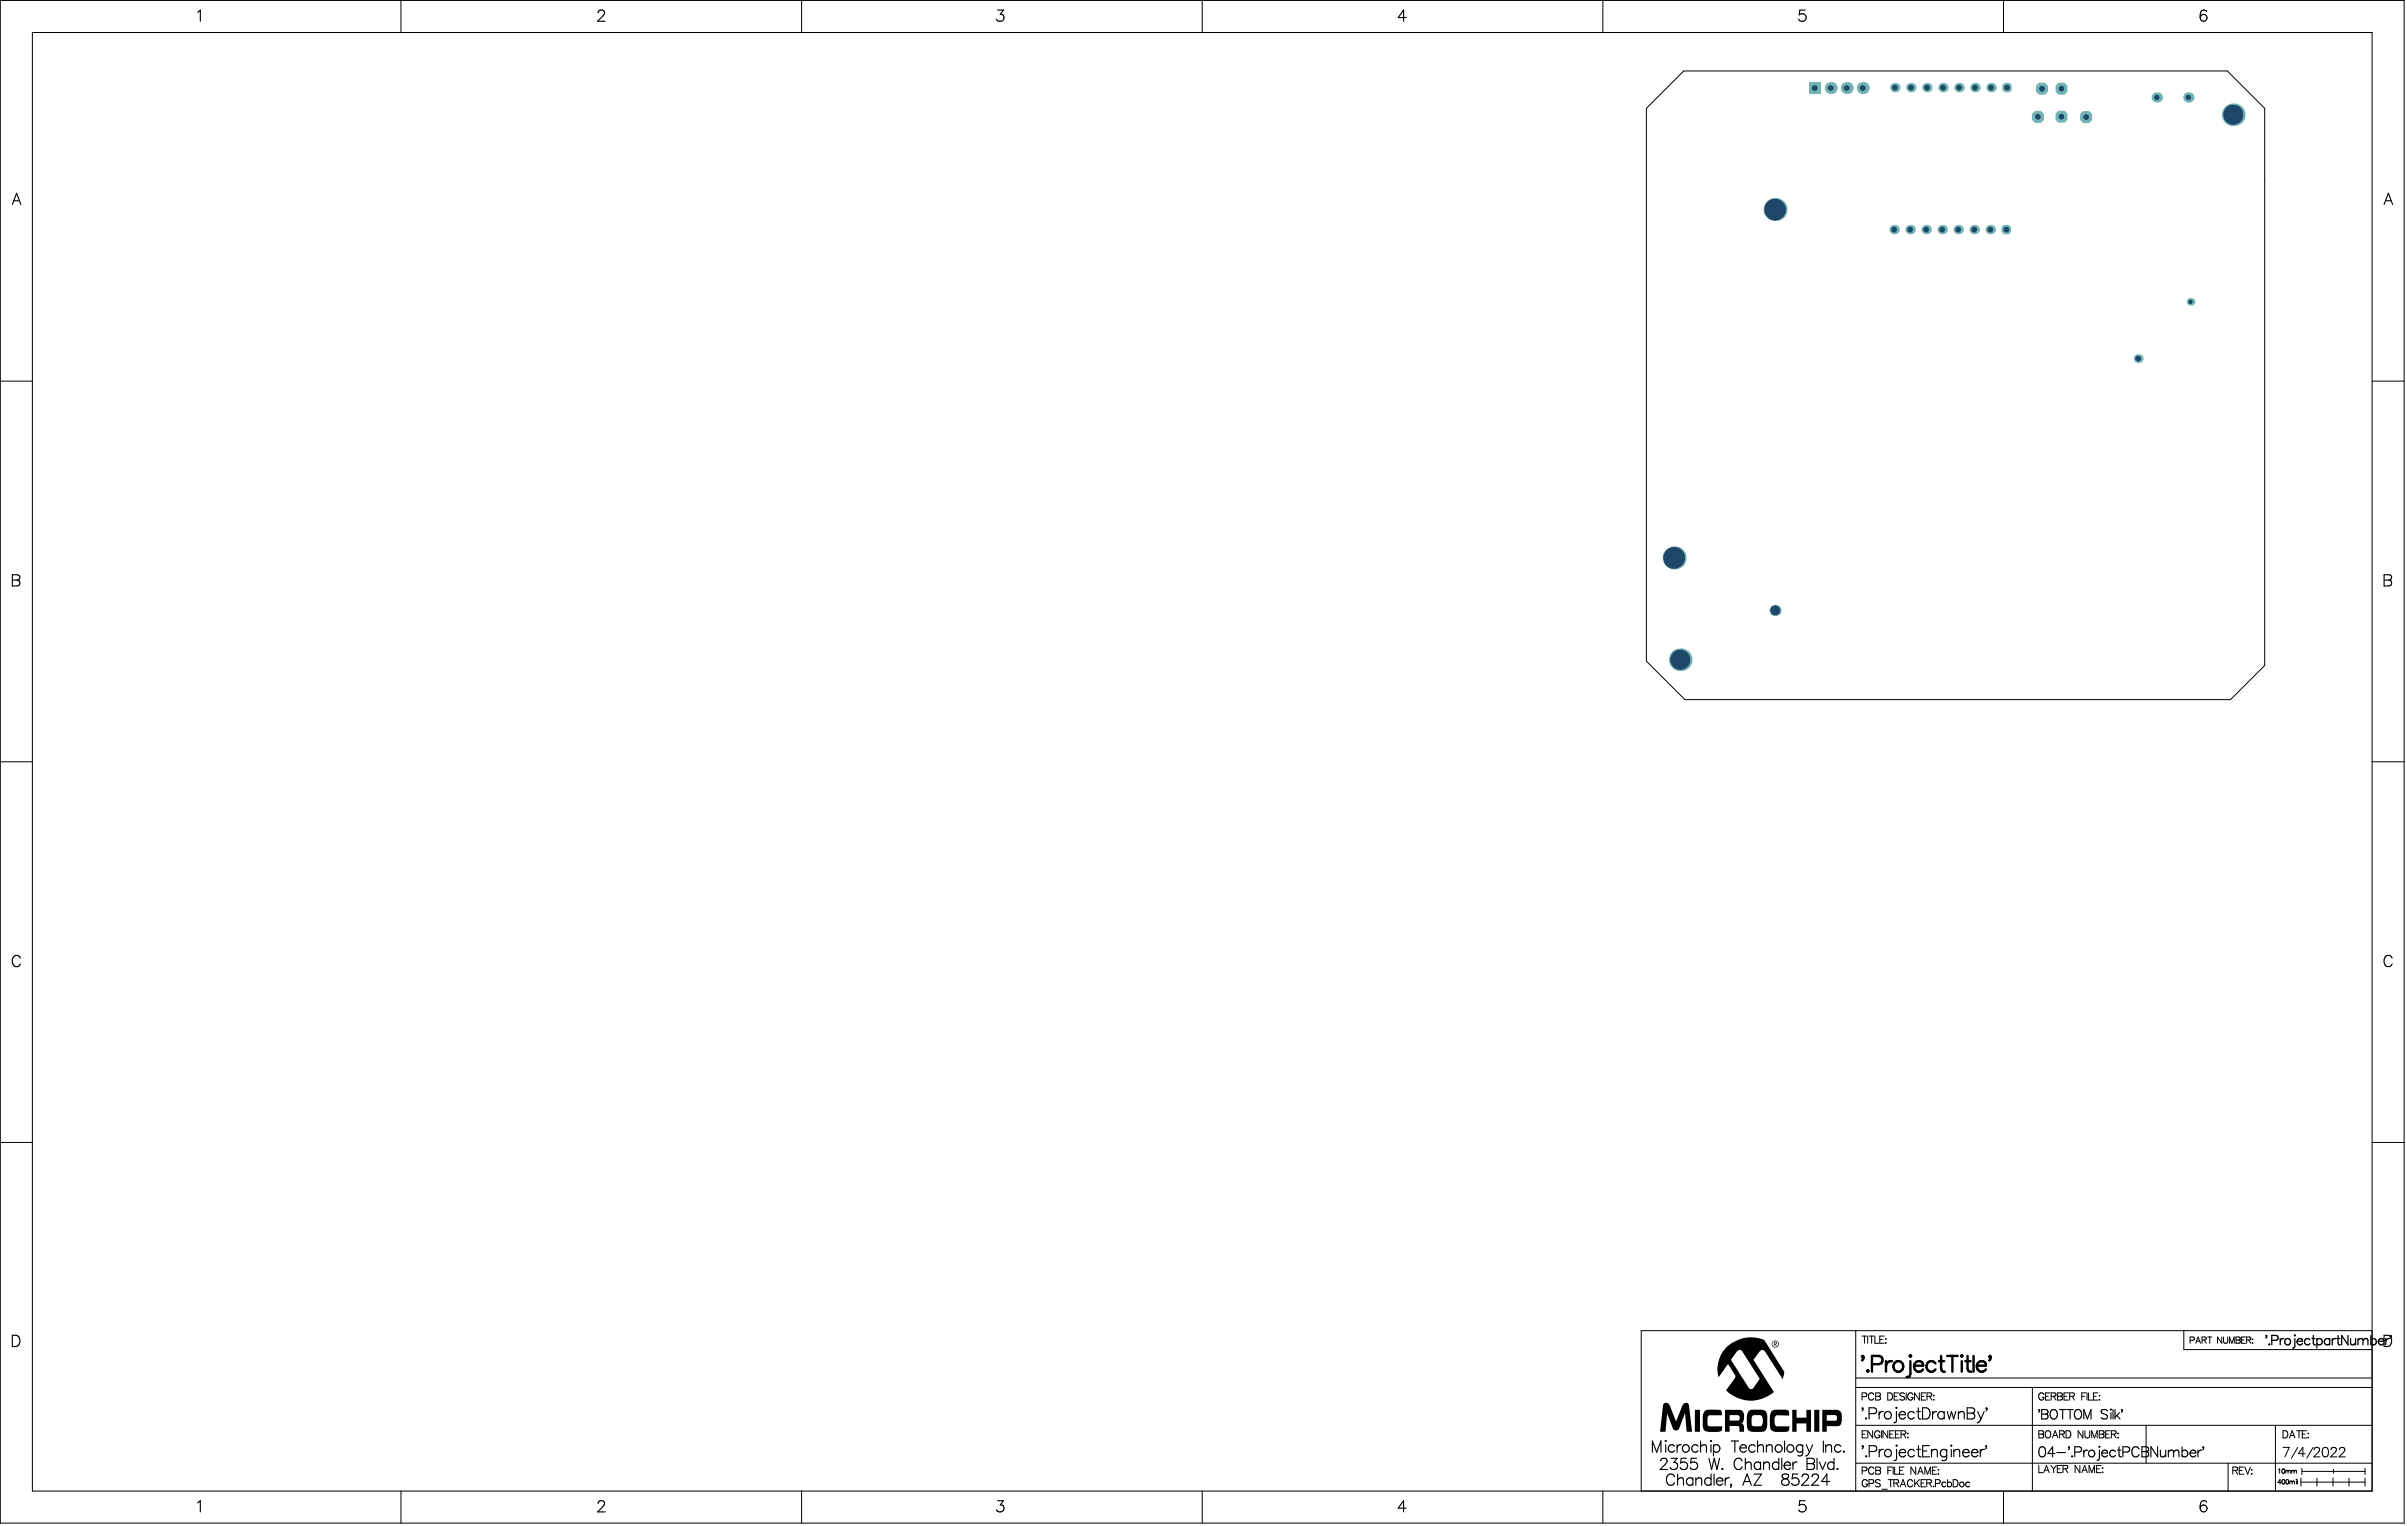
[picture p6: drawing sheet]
<svg xmlns="http://www.w3.org/2000/svg" width="635mm" height="403mm" viewBox="0 0 635 403" stroke-linecap="round" stroke-linejoin="round" font-family="sans-serif">
<circle cx="443.3" cy="174" r="3" fill="#72b4b6"/>
<circle cx="443.3" cy="174" r="2.66" fill="#1f4769"/>
<circle cx="468.3" cy="161" r="1.47" fill="#72b4b6"/>
<circle cx="468.3" cy="161" r="1.31" fill="#1f4769"/>
<circle cx="564.1" cy="94.6" r="1.17" fill="#72b4b6"/>
<circle cx="564.1" cy="94.6" r=".76" fill="#1f4769"/>
<circle cx="577.9" cy="79.6" r="1" fill="#72b4b6"/>
<circle cx="577.9" cy="79.6" r=".58" fill="#1f4769"/>
<circle cx="589.2" cy="30.3" r="3" fill="#72b4b6"/>
<circle cx="589.2" cy="30.3" r="2.66" fill="#1f4769"/>
<circle cx="577.3" cy="25.7" r="1.37" fill="#72b4b6"/>
<circle cx="577.3" cy="25.7" r=".71" fill="#1f4769"/>
<circle cx="569" cy="25.7" r="1.37" fill="#72b4b6"/>
<circle cx="569" cy="25.7" r=".71" fill="#1f4769"/>
<circle cx="525.1" cy="60.6" r="1.25" fill="#72b4b6"/>
<circle cx="525.1" cy="60.6" r=".76" fill="#1f4769"/>
<circle cx="520.8" cy="60.6" r="1.25" fill="#72b4b6"/>
<circle cx="520.8" cy="60.6" r=".76" fill="#1f4769"/>
<path d="M528 59.9l.7-.6h1.2l.6 .6v1.3l-.6 .6h-1.2l-.7-.6z" fill-rule="evenodd" fill="#72b4b6"/>
<circle cx="529.3" cy="60.6" r=".76" fill="#1f4769"/>
<path d="M543.1 29.2h1.6l.7 .8v1.6l-.7 .8h-1.6l-.8-.8v-1.6z" fill-rule="evenodd" fill="#72b4b6"/>
<circle cx="543.9" cy="30.8" r=".75" fill="#1f4769"/>
<path d="M543.1 21.8h1.6l.7 .8v1.6l-.7 .8h-1.6l-.8-.8v-1.6z" fill-rule="evenodd" fill="#72b4b6"/>
<circle cx="543.9" cy="23.4" r=".75" fill="#1f4769"/>
<path d="M549.6 29.3h1.5l.8 .8v1.6l-.8 .8h-1.5l-.8-.8v-1.6z" fill-rule="evenodd" fill="#72b4b6"/>
<circle cx="550.4" cy="30.9" r=".75" fill="#1f4769"/>
<path d="M536.1 30l.7-.7h1.6l.8 .7v1.6l-.8 .8h-1.6l-.7-.8z" fill-rule="evenodd" fill="#72b4b6"/>
<circle cx="537.6" cy="30.8" r=".75" fill="#1f4769"/>
<path d="M528.9 21.9h1.2l.6 .6v1.2l-.6 .7h-1.2l-.6-.7v-1.2z" fill-rule="evenodd" fill="#72b4b6"/>
<circle cx="529.5" cy="23.1" r=".76" fill="#1f4769"/>
<circle cx="525.3" cy="23.1" r="1.25" fill="#72b4b6"/>
<circle cx="525.3" cy="23.1" r=".76" fill="#1f4769"/>
<circle cx="521" cy="23.1" r="1.25" fill="#72b4b6"/>
<circle cx="521" cy="23.1" r=".76" fill="#1f4769"/>
<path d="M537.1 22.6l.8-.8h1.6l.8 .8v1.6l-.8 .8h-1.6l-.8-.8z" fill-rule="evenodd" fill="#72b4b6"/>
<circle cx="538.7" cy="23.4" r=".75" fill="#1f4769"/>
<circle cx="441.7" cy="147.2" r="3" fill="#72b4b6"/>
<circle cx="441.7" cy="147.2" r="2.87" fill="#1f4769"/>
<circle cx="499.9" cy="23.1" r="1.25" fill="#72b4b6"/>
<circle cx="499.9" cy="23.1" r=".76" fill="#1f4769"/>
<path d="M477.2 21.6h3.1v3.2h-3.1z" fill-rule="evenodd" fill="#72b4b6"/>
<circle cx="478.7" cy="23.2" r=".76" fill="#1f4769"/>
<circle cx="504.1" cy="23.1" r="1.25" fill="#72b4b6"/>
<circle cx="504.1" cy="23.1" r=".76" fill="#1f4769"/>
<circle cx="468.3" cy="55.3" r="3" fill="#72b4b6"/>
<circle cx="468.3" cy="55.3" r="2.87" fill="#1f4769"/>
<circle cx="516.8" cy="23.1" r="1.25" fill="#72b4b6"/>
<circle cx="516.8" cy="23.1" r=".76" fill="#1f4769"/>
<circle cx="512.6" cy="23.1" r="1.25" fill="#72b4b6"/>
<circle cx="512.6" cy="23.1" r=".76" fill="#1f4769"/>
<circle cx="508.4" cy="23.1" r="1.25" fill="#72b4b6"/>
<circle cx="508.4" cy="23.1" r=".76" fill="#1f4769"/>
<circle cx="499.7" cy="60.6" r="1.25" fill="#72b4b6"/>
<circle cx="499.7" cy="60.6" r=".76" fill="#1f4769"/>
<circle cx="503.9" cy="60.6" r="1.25" fill="#72b4b6"/>
<circle cx="503.9" cy="60.6" r=".76" fill="#1f4769"/>
<circle cx="516.6" cy="60.6" r="1.25" fill="#72b4b6"/>
<circle cx="516.6" cy="60.6" r=".76" fill="#1f4769"/>
<circle cx="512.4" cy="60.6" r="1.25" fill="#72b4b6"/>
<circle cx="512.4" cy="60.6" r=".76" fill="#1f4769"/>
<circle cx="508.2" cy="60.6" r="1.25" fill="#72b4b6"/>
<circle cx="508.2" cy="60.6" r=".76" fill="#1f4769"/>
<circle cx="487.2" cy="23.2" r="1.58" fill="#72b4b6"/>
<circle cx="487.2" cy="23.2" r=".76" fill="#1f4769"/>
<circle cx="491.4" cy="23.2" r="1.58" fill="#72b4b6"/>
<circle cx="491.4" cy="23.2" r=".76" fill="#1f4769"/>
<circle cx="483" cy="23.2" r="1.58" fill="#72b4b6"/>
<circle cx="483" cy="23.2" r=".76" fill="#1f4769"/>
<g fill="none" stroke="#000" stroke-width=".26">
<path d="M.1 .1h634.1v401.7h-634.1zM8.5 8.6h617.3v384.7h-617.3zM105.8 .1v8.5M211.5 .1v8.5M317.2 .1v8.5M422.9 .1v8.5M444.2 18.7h143.4l9.9 9.9v146.9l-9.1 9h-143.9l-10.2-10.1v-145.8zM528.6 .1v8.5M597.5 28.6h.1M.1 100.5h8.4M625.8 100.5h8.4M.1 200.9h8.4"/>
<path d="M625.8 200.9h8.4M.1 301.4h8.4M625.8 301.4h8.4M489.6 351v42.3M491.2 352.4h1.3M491.9 352.4v1.9M492.7 352.4v1.9M493.1 352.4h1.3M493.8 352.4v1.9M494.6 352.4v1.9h1.1M495.9 353.3h.7M497.1 352.4h-1.2v1.9h1.2"/>
<path d="M497.5 353.1v.1zM497.5 354.1v.2zM576.1 351v5h49.7M577.8 353.5h.9l.1-.7-1-.1v1.6M579.3 354.3l.6-1.6 .6 1.6M579.5 353.8h.8M580.9 353.5l1-.1 .1-.6-1.1-.1v1.6M581.5 353.5l.5 .8M582.4 352.7h1.1M583 352.7v1.6M586.1 352.7v1.6l-1.1-1.6v1.6M586.6 352.7v1.1l.5 .5 .5-.2 .1-1.4"/>
<path d="M588.2 354.3v-1.6l.6 1.6 .6-1.6v1.6M589.9 352.7l1 .1v.5l-.3 .2 .4 .3-.1 .4-1 .1zM589.9 353.5h.7M591.4 353.5h.6M592.4 352.7h-1v1.6h1M592.7 353.5l.9-.1 .1-.6-1-.1v1.6M593.2 353.5l.6 .8M594.3 353.2v.2zM594.3 354.2v.1zM624.7 356h.1M625.8 351h-192.8v42.3M489.6 366h136.2"/>
<path d="M489.6 363.5h136.2M489.6 376h136.2M491.2 368.4l1.1-.1 .2-.3-.1-.4-1.2-.2v1.9M491.3 378.3h.7M492.4 377.4h-1.1v1.9h1.1M494 377.4v1.9l-1.2-1.9v1.9M494.3 367.9a.7 .7 0 0 0-.8-.5 .7 .7 0 0 0-.6 .7v.5a.7 .7 0 0 0 .6 .7 .7 .7 0 0 0 .8-.4M494.8 367.4l1.2 .2v.5l-.4 .2 .5 .4-.2 .5-1.1 .1zM494.8 368.3h.8M495.9 377.8a.7 .7 0 0 0-.8-.4 .7 .7 0 0 0-.5 .7v.5a.68 .68 0 0 0 .6 .7 .68 .68 0 0 0 .7-.7h-.4M496.3 377.4v1.9M498 367.4h.6a1.02 1.02 0 0 1 .7 1 1.02 1.02 0 0 1-.7 .9h-.6z"/>
<path d="M498 377.4v1.9l-1.3-1.9v1.9M498.5 378.3h.8M499.7 368.3h.7M499.7 377.4h-1.2v1.9h1.2M500 378.3h.8M500.9 367.4h-1.2v1.9h1.2M501.2 377.4h-1.2v1.9h1.2M501.5 378.3l1.1-.1 .2-.3-.1-.3-1.2-.2v1.9M502.2 378.3l.6 1M502.5 367.7l-.5-.3-.8 .3 .2 .4 .9 .4 .2 .3v.2l-.5 .3-.8-.3M502.9 367.4v1.9M503.2 378.1h.2z"/>
<path d="M503.2 379.2h.2zM504.6 367.9a.7 .7 0 0 0-.8-.5 .7 .7 0 0 0-.5 .7v.5a.68 .68 0 0 0 .7 .7 .68 .68 0 0 0 .6-.7h-.4M506.4 367.4v1.9l-1.3-1.9v1.9M506.9 368.3h.7M508.1 367.4h-1.2v1.9h1.2M508.4 368.3l1.1-.1 .1-.3-.1-.3-1.1-.2v1.9M509 368.3l.6 1M510.1 368.1h.1zM510.1 369.2h.1zM536.2 366v27.3M537.9 377.4l1.1 .2v.5l-.3 .2 .4 .4-.1 .5-1.1 .1zM537.9 378.3h.8"/>
<path d="M539.2 367.9a.7 .7 0 0 0-.8-.5 .7 .7 0 0 0-.6 .7v.5a.68 .68 0 0 0 .7 .7 .68 .68 0 0 0 .7-.7h-.5M539.6 368.3h.8M539.9 377.5a.89 .89 0 0 1 1.1 .8 .89 .89 0 0 1-1.1 .9l-.3-.6 .1-.8zM540.8 367.4h-1.2v1.9h1.2M541.1 368.3l1.1-.1 .2-.3-.1-.3-1.2-.2v1.9M541.5 379.3l.7-1.9 .7 1.9M541.7 378.7h.9M541.8 368.3l.6 1M542.8 367.4l1.2 .2v.5l-.4 .2 .5 .4-.2 .5-1.1 .1zM542.8 368.3h.8M543.4 378.3l1-.1 .2-.3-.1-.3-1.1-.2v1.9M544 378.3l.6 1"/>
<path d="M544.5 368.3h.7M545 377.4h.7a1.02 1.02 0 0 1 .6 .9 1.02 1.02 0 0 1-.6 1h-.7zM545.7 367.4h-1.2v1.9h1.2M546 368.3l1.1-.1 .2-.3-.1-.3-1.2-.2v1.9M546.6 368.3l.7 1M549.2 368.3h.7M549.5 377.4v1.9l-1.3-1.9v1.9M550 377.4v1.3a.64 .64 0 0 0 .7 .6 .64 .64 0 0 0 .6-.6v-1.3M550.4 367.4h-1.2v1.9M550.6 367.4v1.9M551 367.4v1.9h1.1M551.8 379.3v-1.9l.7 1.9 .8-1.9v1.9"/>
<path d="M552.3 368.3h.7M553.5 367.4h-1.2v1.9h1.2M553.8 368.1h.2zM553.8 369.2h.2zM553.8 377.4l1.2 .2v.5l-.4 .2 .5 .4-.2 .5-1.1 .1zM553.8 378.3h.8M555.5 378.3h.7M556.7 377.4h-1.2v1.9h1.2M557 378.3l1.1-.1 .2-.3-.1-.3-1.2-.2v1.9M557.6 378.3l.7 1M558.7 378.1h.2zM558.7 379.2h.2z"/>
<path d="M566.2 376v10M600.3 376v17.3M602.3 377.4h.6a1.02 1.02 0 0 1 .7 .9 1.02 1.02 0 0 1-.7 1h-.6zM604 379.3l.7-1.9 .7 1.9M604.3 378.7h.9M605.9 377.4h1.2M606.5 377.4v1.9M607.4 378.3h.7M608.5 377.4h-1.1v1.9h1.1M608.9 378.1h.1zM609 379.1v.2zM105.8 393.3v8.5"/>
<path d="M211.5 393.3v8.5M317.2 393.3v8.5M422.9 393.3v8.5M489.6 386h136.2M491.3 388l1.1-.1 .1-.3-.1-.5-1.1-.1v1.9M492.6 390.7a.7 .7 0 0 0-.8-.4 .7 .7 0 0 0-.5 .7v.5a.68 .68 0 0 0 .6 .7 .68 .68 0 0 0 .7-.7h-.4M493.1 391.3l1-.1 .2-.3-.1-.4-1.1-.2v1.9M494.3 387.4a.7 .7 0 0 0-.8-.4 .7 .7 0 0 0-.5 .7v.4a.7 .7 0 0 0 .5 .8 .7 .7 0 0 0 .8-.5M494.9 387l1.1 .1 .1 .4-.4 .4 .4 .3-.2 .6-1 .1zM494.9 387.9h.8M496 390.6l-.4-.3-.8 .3 .1 .4 .9 .4 .2 .2v.3l-.4 .3-.8-.3M496.4 392.8h1.5"/>
<path d="M498 387.9h.8M498.1 390.3h1.3M498.8 390.3v1.9M499.2 387h-1.2v1.9M499.4 387v1.9M499.6 391.2l1.1-.1 .2-.3-.1-.3-1.2-.2v1.9M499.8 387v1.9h1.1M500.3 391.2l.6 1M501.1 387.9h.8M501.3 392.2l.8-1.9 .7 1.9M501.6 391.6h.9M502.3 387h-1.2v1.9h1.2"/>
<path d="M504.6 390.7a.7 .7 0 0 0-.8-.4 .7 .7 0 0 0-.6 .7v.5a.7 .7 0 0 0 .6 .7 .7 .7 0 0 0 .8-.5M505.1 390.3v1.9M505.4 387v1.9l-1.3-1.9v1.9M505.6 391.1l.8 1.1M505.9 388.9l.7-1.9 .8 1.9M506.2 388.2h.9M506.4 390.3l-1.3 1.3M506.8 391.2h.7M507.8 388.9v-1.9l.7 1.9 .8-1.9v1.9M508 390.3h-1.2v1.9h1.2M508.3 391.2l1.1-.1 .2-.3-.1-.3-1.2-.2v1.9M508.9 391.2l.7 1"/>
<path d="M509.8 387.9h.7M510.1 392v.2zM510.6 391.3l1.1-.1 .2-.3-.1-.4-1.2-.2v1.9M511 387h-1.2v1.9h1.2M511.4 387.6v.2zM511.4 388.7v.2zM513.4 391.2a.61 .61 0 0 0-.9-.1 .61 .61 0 0 0 0 .9 .61 .61 0 0 0 .9-.1M513.8 391.2a.61 .61 0 0 1 .9-.1 .61 .61 0 0 1 0 .9 .61 .61 0 0 1-.9-.1M513.8 390.3v1.9M515.3 390.3h.6a1.02 1.02 0 0 1 .7 .9 1.02 1.02 0 0 1-.7 1h-.6zM519.7 391.2a.61 .61 0 0 0-.9-.1 .61 .61 0 0 0 0 .9 .61 .61 0 0 0 .9-.1M528.6 393.3v8.5"/>
<path d="M537.9 386.5v1.9h1.1M539.2 388.4l.7-1.9 .7 1.9M539.4 387.8h.9M541.1 386.5l.7 1M541.8 387.5v.9M542.5 386.5l-.7 1M542.8 387.5h.7M543.9 386.5h-1.1v1.9h1.1M544.2 387.5l1.1-.1 .2-.3-.1-.4-1.2-.2v1.9M544.9 387.5l.6 .9M548.7 386.5v1.9l-1.3-1.9v1.9M549.2 388.4l.8-1.9 .7 1.9"/>
<path d="M549.5 387.8h.9M551.1 388.4v-1.9l.7 1.9 .8-1.9v1.9M553.1 387.5h.7M554.3 386.5h-1.2v1.9h1.2M554.7 387.2v.2zM554.7 388.3v.1zM587.8 386v7.3M589.1 387.9l1-.1 .2-.3-.1-.4-1.1-.1v1.9M589.7 387.9l.6 1M590.7 387.9h.8M591.9 387h-1.2v1.9h1.2M592.2 387l.8 1.9 .7-1.9"/>
<path d="M594 387.6v.2zM594 388.7v.2zM601.1 387.7l.3-.3v1.2M601.8 391.1h-.8l.5-.8v1.1M602.1 387.5a.53 .53 0 0 1 .7 .5 .53 .53 0 0 1-.7 .6l-.1-.5zM602.2 390.3a.53 .53 0 0 1 .6 .6 .53 .53 0 0 1-.6 .5l-.2-.5zM602.3 381.8h1.7l-1.2 2.5M603 388.1l.3-.3 .3 .3M603 387.8v.8M603.2 390.3a.53 .53 0 0 1 .6 .6 .53 .53 0 0 1-.6 .5l-.2-.5zM603.6 388.1l.3-.3 .3 .1v.7M603.6 388.1v.5"/>
<path d="M604.1 390.7v.7M604.1 390.9l.2-.2 .4 .2M604.6 388.1l.3-.3 .3 .3M604.6 387.8v.8M604.7 390.9l.3-.2h.2l.1 .7M604.7 390.9v.5M605.2 388.1l.3-.3 .3 .1v.7M605.2 388.1v.5M605.8 390.2h.1M605.8 390.2l.1 .1M605.8 390.7v.7M606.1 390.3v1.1"/>
<path d="M606.2 381.8l-1.7 2.8M607 389.9v2.1M607 390.9h16.9M607.3 387.3v1.6M607.3 388.1h16.6M608.1 383.5h-1.8l1.2-1.7v2.5M610.2 381.8l-1.6 2.8M610.5 382.4l.5-.6 .8 .2a.77 .77 0 0 1-.2 1.1l-1.2 1.2h1.7M611.2 389.9v2.1M613 381.9a.81 .81 0 0 1 1.2 .4 2.06 2.06 0 0 1-.3 1.9 .81 .81 0 0 1-1.2-.4 2.06 2.06 0 0 1 .3-1.9zM615 382.4l.4-.6 .9 .2a.78 .78 0 0 1-.3 1.1l-1.2 1.2h1.7M615.5 389.9v2.1"/>
<path d="M615.6 387.6v1M617.2 382.4l.5-.6 .8 .2a.78 .78 0 0 1-.3 1.1l-1.1 1.2h1.6M619.7 389.9v2.1M623.9 387.3v1.6M623.9 389.9v2.1"/>
<circle cx="517.5" cy="391.6" r=".63"/>
</g>
<g fill="none" stroke="#000" stroke-width=".3">
<path d="M52.1 3.2l.7-.5v2.9M157.8 3.4l.1-.5 .5-.2 .8 .1a.67 .67 0 0 1 .1 1l-1.6 1.8h1.9M263.2 2.7h1.5l-.8 1.1a.95 .95 0 0 1 1 1.1 .95 .95 0 0 1-1.3 .7l-.4-.1-.3-.4M371 4.6h-2.1l1.4-1.9v2.9M476.2 2.7h-1.4l-.1 1.2a1.05 1.05 0 0 1 1.5 0 1.05 1.05 0 0 1-.2 1.6 1.05 1.05 0 0 1-1.5-.4M582.1 3.1a.87 .87 0 0 0-1.3-.3l-.2 .4-.2 1.4M3.3 53.9l1.1-2.9 1.1 2.9M3.7 53h1.4M629 53.9l1.1-2.9 1.1 2.9M629.4 53h1.4M3.3 151.6l1.6 .1a.68 .68 0 0 1 0 1.2l-.4 .1a.78 .78 0 0 1 .8 .8 .78 .78 0 0 1-.8 .8h-1.2zM3.3 153h1.2"/>
<path d="M629 151.6l1.6 .1a.68 .68 0 0 1 0 1.2l-.4 .1a.78 .78 0 0 1 .8 .8 .78 .78 0 0 1-.8 .8h-1.2zM629 153h1.2M5.4 252.7a1.09 1.09 0 0 0-1.3-.7 1.09 1.09 0 0 0-.8 1.1 1.3 1.3 0 0 0 .2 1.4 1.3 1.3 0 0 0 1.4 .3l.5-.5M631.1 252.7a1.09 1.09 0 0 0-1.3-.7 1.09 1.09 0 0 0-.8 1.1 1.3 1.3 0 0 0 .2 1.4 1.3 1.3 0 0 0 1.4 .3l.5-.5M3.3 352.2h.9a1.58 1.58 0 0 1 1.1 1.5 1.58 1.58 0 0 1-1.1 1.5h-.9zM629 352.2h.9a1.58 1.58 0 0 1 1.1 1.5 1.58 1.58 0 0 1-1.1 1.5h-.9zM491.4 371.6l-.2-.1 .2-.2a.54 .54 0 0 1-.2 .9M492.3 374l.1 .2-.1 .1-.1-.1zM493.1 372.9h1.3a.78 .78 0 0 0 .7-.8 .78 .78 0 0 0-.7-.8h-1.3v3M495.7 372.3v2M496.9 372.3a.95 .95 0 0 0-1.2 .9M500.2 371.3l.1-.1 .1 .1-.1 .2z"/>
<path d="M500.3 372.3v2.4l-.1 .4-.6 .2M501 373.2a.93 .93 0 0 0 .6 1 .93 .93 0 0 0 1.1-.3M501.1 372.7a.82 .82 0 0 1 1-.4 .82 .82 0 0 1 .6 .9h-1.7zM505 372.7a.94 .94 0 0 0-1.4-.1 .94 .94 0 0 0 0 1.4 .94 .94 0 0 0 1.4-.1M505.6 372.3h1M506.1 371.3v2.4l.1 .5 .6 .1M507.2 371.3h1a1.58 1.58 0 0 1 1 1.5 1.58 1.58 0 0 1-1 1.5h-1zM509.8 372.3v2M511 372.3a.95 .95 0 0 0-1.2 .9M512.9 372.7a.94 .94 0 0 0-1.4-.1 .94 .94 0 0 0 0 1.4 .94 .94 0 0 0 1.4-.1M512.9 372.3v2M513.7 372.3l.6 2 .5-2 .6 2 .6-2"/>
<path d="M516.7 372.9l.7-.6 .7 .2 .1 1.8M516.7 372.3v2M519 371.3l1.7 .2a.68 .68 0 0 1 0 1.1l-.5 .1a.78 .78 0 0 1 .8 .8 .78 .78 0 0 1-.8 .8h-1.2zM519 372.7h1.2M521.8 372.3l.8 2M522.6 374.3a1.14 1.14 0 0 1-1 1M523.4 372.3l-.8 2M524.1 371.6l-.2-.1 .2-.2a.54 .54 0 0 1-.2 .9M538 372v-.2l.1 .4-.3 .3M538.6 371.8h1.1l.5 .2v.8l-.5 .2a.65 .65 0 0 1 .6 .6 .65 .65 0 0 1-.6 .7h-1.1zM538.6 373h1.1M541.1 372.2a.92 .92 0 0 1 1-.4 .92 .92 0 0 1 .6 1 1.09 1.09 0 0 1-.2 1.1 1.09 1.09 0 0 1-1.2 .3 1.55 1.55 0 0 1-.2-2z"/>
<path d="M543.3 371.8h1.7M544.2 371.8v2.5M545.3 371.8h1.7M546.1 371.8v2.5M547.5 372.2a.92 .92 0 0 1 1-.4 .92 .92 0 0 1 .7 1 1.09 1.09 0 0 1-.3 1.1 1.09 1.09 0 0 1-1.2 .3 1.55 1.55 0 0 1-.2-2zM549.7 374.3v-2.5l1 2.5 .9-2.5v2.5M556 372.2a.94 .94 0 0 0-.9-.4 .94 .94 0 0 0-.8 .6l.3 .4 .9 .3a.61 .61 0 0 1 .5 .5 .61 .61 0 0 1-.3 .6 1.15 1.15 0 0 1-1.4-.3M556.9 371.7v.2zM556.9 372.6v1.7M557.5 371.8v2.5M558 371.8v2.5M558.4 373.3l.9 1"/>
<path d="M559.2 372.6l-1.2 1.2M559.8 372v-.2l.1 .4-.2 .3M52.1 396.4l.7-.6v3M157.8 396.5l.1-.4 .5-.3 .8 .2a.67 .67 0 0 1 .1 1l-1.6 1.8h1.9M263.2 395.8h1.5l-.8 1.2a.95 .95 0 0 1 1 1.1 .95 .95 0 0 1-1.3 .7l-.4-.1-.3-.5M371 397.8h-2.1l1.4-2v3M435.9 383.1v-3l1.2 3 1.1-3v3M438.1 385.4l.2-.5 .4-.2 .8 .1a.67 .67 0 0 1 .2 1l-1.7 1.8h1.9M439.3 380.1l.1-.1 .2 .1-.2 .1zM439.4 381.1v2M440.9 384.7h1.5l-.8 1.1a.95 .95 0 0 1 1 1.1 .95 .95 0 0 1-1.3 .7l-.4-.1-.3-.4M441.7 389.5a1.09 1.09 0 0 0-1.2-.7 1.09 1.09 0 0 0-.9 1.1 1.3 1.3 0 0 0 .3 1.5 1.3 1.3 0 0 0 1.4 .2l.4-.5"/>
<path d="M441.8 381.5a.94 .94 0 0 0-1.4-.1 .94 .94 0 0 0 0 1.4 .94 .94 0 0 0 1.4-.2M442.4 381.1v2M442.6 388.8v3M442.6 390.4l.7-.6 .7 .1 .1 1.9M443.6 381.1a.95 .95 0 0 0-1.2 .8M444.9 384.7h-1.4l-.1 1.2a1.05 1.05 0 0 1 1.6 0 1.05 1.05 0 0 1-.2 1.6 1.05 1.05 0 0 1-1.6-.4M446.6 390.2a.94 .94 0 0 0-1.4-.1 .94 .94 0 0 0 0 1.4 .94 .94 0 0 0 1.4-.1M446.6 389.8v2M447.4 390.4l.7-.6 .7 .1 .1 1.9M447.4 389.8v2M447.6 384.7h-1.4l-.2 1.2a1.05 1.05 0 0 1 1.6 0 1.05 1.05 0 0 1-.2 1.6 1.05 1.05 0 0 1-1.5-.4M448 381.5a.94 .94 0 0 0-1.4-.1 .94 .94 0 0 0 0 1.4 .94 .94 0 0 0 1.4-.2"/>
<path d="M448.6 381.6l.7-.5 .7 .1 .2 1.9M448.6 380.1v3M450.8 384.7l.7 2.9 .7-2.9 .7 2.9 .8-2.9M451.2 380.1l.2-.1 .1 .1-.1 .1zM451.4 381.1v2M451.4 388.8v3M451.4 390.2a.94 .94 0 0 0-1.4-.1 .94 .94 0 0 0 0 1.4 .94 .94 0 0 0 1.4-.1M452 381.5a.94 .94 0 0 1 1.4-.1 .94 .94 0 0 1 0 1.4 .94 .94 0 0 1-1.4-.2M452 381.1v2.9M452.2 388.8v3M452.8 390.6a.93 .93 0 0 0 .6 1.1 .93 .93 0 0 0 1.1-.3M453.2 389.9a.78 .78 0 0 1 .9 0 .78 .78 0 0 1 .4 .7h-1.7z"/>
<path d="M454.4 387.3l.1 .2-.1 .1-.2-.1zM455.1 389.8v2M456.3 389.8a.95 .95 0 0 0-1.2 .8M456.5 391.6l.2-.1 .1 .1-.1 .2zM456.7 380.1h2M456.8 391.6l-.3 .7M457.7 380.1v3M459 381.9a.93 .93 0 0 0 .6 1.1 .93 .93 0 0 0 1.1-.4M459.4 381.2a.78 .78 0 0 1 .9-.1 .78 .78 0 0 1 .4 .8h-1.7zM459.6 385.4a1.09 1.09 0 0 0-1.2-.7 1.09 1.09 0 0 0-.9 1.1 1.3 1.3 0 0 0 .3 1.4 1.3 1.3 0 0 0 1.4 .3l.4-.6M459.8 391.8l1.1-3 1.1 3M460.2 390.8h1.4"/>
<path d="M460.4 386.2l.7-.6 .8 .2 .1 1.8M460.4 384.7v2.9M462.7 388.8h2l-2 3h2M463 381.5a.94 .94 0 0 0-1.4-.1 .94 .94 0 0 0 0 1.4 .94 .94 0 0 0 1.4-.2M463.7 381.6l.7-.5 .7 .1 .1 1.9M463.7 380.1v3M464.5 386.1a.94 .94 0 0 0-1.4-.2 .94 .94 0 0 0 0 1.4 .94 .94 0 0 0 1.4-.1M464.5 385.6v2M465.2 385.6v2M465.2 386.2l.8-.6 .7 .2 .1 1.8M466 381.6l.7-.5 .7 .1 .1 1.9M466 381.1v2"/>
<path d="M469.3 386.1a.94 .94 0 0 0-1.4-.2 .94 .94 0 0 0 0 1.4 .94 .94 0 0 0 1.4-.1M469.3 384.7v2.9M470.1 384.7v2.9M470.3 389a.6 .6 0 0 0 .3 .9 1.22 1.22 0 0 1 1.4 1.3 1.03 1.03 0 0 1-1.2 .6 1.03 1.03 0 0 1-.8-1 1.36 1.36 0 0 1 1.4-.9 .6 .6 0 0 0 .3-.9l-.4-.2zM470.7 386.5a.93 .93 0 0 0 .5 1 .93 .93 0 0 0 1.2-.3M470.8 380.1v3M470.8 386.1a.82 .82 0 0 1 1-.5 .82 .82 0 0 1 .6 .9h-1.7zM473 385.6v2M474.1 385.6a.95 .95 0 0 0-1.1 .9M474.3 388.8h-1.4l-.1 1.3a1.05 1.05 0 0 1 1.6 0 1.05 1.05 0 0 1-.2 1.5 1.05 1.05 0 0 1-1.6-.4M475.4 389.5l.2-.4 .4-.3 .8 .2a.67 .67 0 0 1 .2 .9l-1.7 1.9h2M475.6 381.5a.94 .94 0 0 0-1.4-.1 .94 .94 0 0 0 0 1.4 .94 .94 0 0 0 1.4-.2"/>
<path d="M475.6 381.1v2.2a.78 .78 0 0 1-.5 .7 .78 .78 0 0 1-.8-.1M476.2 395.8h-1.4l-.1 1.3a1.05 1.05 0 0 1 1.5 0 1.05 1.05 0 0 1-.2 1.6 1.05 1.05 0 0 1-1.5-.5M476.5 381.1l.9 2M476.7 384.7l1.7 .1a.68 .68 0 0 1 0 1.1l-.4 .2a.78 .78 0 0 1 .7 .7 .78 .78 0 0 1-.7 .8h-1.3zM476.7 386.1h1.3M477.4 383.1a1.14 1.14 0 0 1-1 .9M478.1 389.5l.1-.4 .4-.3 .9 .2a.67 .67 0 0 1 .1 .9l-1.7 1.9h2M478.2 381.1l-.8 2M479.4 384.7v2.9M480 385.6l.8 2 .9-2M481 380.1v3M481.6 381.6l.7-.5 .8 .1 .1 1.9"/>
<path d="M481.6 381.1v2M482.7 390.8h-2.1l1.4-2v3M483.8 386.1a.94 .94 0 0 0-1.4-.2 .94 .94 0 0 0 0 1.4 .94 .94 0 0 0 1.4-.1M483.8 384.7v2.9M484.6 387.5l.2-.2 .1 .2-.1 .1zM485.7 381.5a.94 .94 0 0 0-1.4-.1 .94 .94 0 0 0 0 1.4 .94 .94 0 0 0 1.4-.2M486.3 382.9l.1-.1 .2 .1-.2 .2zM491.4 381.6l-.1-.1 .1-.2a.54 .54 0 0 1-.1 .9M492.3 384l.2 .1-.2 .2-.1-.2zM493.1 382.9h1.3a.78 .78 0 0 0 .7-.8 .78 .78 0 0 0-.7-.8h-1.3v3M495.8 382.3v2M496.9 382.3a.95 .95 0 0 0-1.1 .9"/>
<path d="M500.3 381.2l.2 .1-.2 .2-.1-.2zM500.3 382.3v2.4l-.1 .4-.6 .2M501 383.2a.93 .93 0 0 0 .6 1 .93 .93 0 0 0 1.1-.3M501.5 382.5a.78 .78 0 0 1 .8-.1 .78 .78 0 0 1 .4 .8h-1.7zM505 382.7a.94 .94 0 0 0-1.3-.1 .94 .94 0 0 0 0 1.4 .94 .94 0 0 0 1.3-.1M505.7 382.3h1M506.1 381.3v2.4l.1 .4 .6 .2M507.2 382.7h1.2M509.1 381.3h-1.9v3h1.9M509.6 382.9l.7-.6 .7 .2 .1 1.8M509.6 382.3v2M513.6 382.7a.94 .94 0 0 0-1.4-.1 .94 .94 0 0 0 0 1.4 .94 .94 0 0 0 1.4-.1"/>
<path d="M513.6 382.3v2.3a.78 .78 0 0 1-.5 .6 .78 .78 0 0 1-.8-.1M514.8 381.2l.1 .1-.1 .2-.2-.2zM514.8 382.3v2M515.4 382.9l.7-.6 .8 .2 .1 1.8M515.4 382.3v2M517.8 383.2a.93 .93 0 0 0 .5 1 .93 .93 0 0 0 1.2-.3M517.9 382.7a.82 .82 0 0 1 1-.4 .82 .82 0 0 1 .6 .9h-1.7zM520.1 383.2a.93 .93 0 0 0 .5 1 .93 .93 0 0 0 1.2-.3M520.2 382.7a.82 .82 0 0 1 1-.4 .82 .82 0 0 1 .6 .9h-1.7zM522.4 382.3v2M523.5 382.3a.95 .95 0 0 0-1.1 .9M524 381.6l-.2-.1 .2-.2a.54 .54 0 0 1-.2 .9"/>
<path d="M538.3 381.7a.86 .86 0 0 1 1.2 .4 2.2 2.2 0 0 1-.2 2.1 .86 .86 0 0 1-1.3-.4 2.2 2.2 0 0 1 .3-2.1zM542.1 383.4h-1.9l1.3-1.8v2.7M542.6 383.1h2.3M545.8 381.9v-.3l.1 .4-.2 .4M546.6 384v.3zM547.4 383h1.1a.7 .7 0 0 0 .7-.7 .7 .7 0 0 0-.7-.7h-1.1v2.7M549.7 382.5v1.8M550.7 382.5a.86 .86 0 0 0-1 .8M553.8 381.5v.2zM553.8 382.5v2.2l-.1 .3-.5 .2M554.5 383.3a.84 .84 0 0 0 .5 .9 .84 .84 0 0 0 1-.3M554.8 382.6a.7 .7 0 0 1 .8 0 .7 .7 0 0 1 .4 .7h-1.5z"/>
<path d="M558.1 382.9a.85 .85 0 0 0-1.3-.1 .85 .85 0 0 0 0 1.2 .85 .85 0 0 0 1.3-.1M558.7 382.5h.8M559 381.6v2.2l.2 .4 .5 .1M560 383h1.2a.7 .7 0 0 0 .6-.7 .7 .7 0 0 0-.6-.7h-1.2v2.7M564.3 382.3a.98 .98 0 0 0-1.1-.7 .98 .98 0 0 0-.8 1 1.17 1.17 0 0 0 .3 1.3 1.17 1.17 0 0 0 1.2 .3l.4-.5M565.1 381.6l1.5 .1a.62 .62 0 0 1 0 1.1l-.4 .1a.7 .7 0 0 1 .7 .7 .7 .7 0 0 1-.7 .7h-1.1zM565.1 382.9h1.1M569.2 381.6v2.7l-1.8-2.7v2.7M569.9 382.5l.2 1.7 .6 .1 .6-.5M571.3 382.5v1.8M572 383l.7-.5 .6 .1 .1 .4M572 382.5v1.8"/>
<path d="M573.4 383l.7-.5 .6 .1 .1 1.7M573.4 383v1.3M575.7 382.9a.85 .85 0 0 1 1.2-.1 .85 .85 0 0 1 0 1.2 .85 .85 0 0 1-1.2-.1M575.7 381.6v2.7M577.8 383.3a.84 .84 0 0 0 .5 .9 .84 .84 0 0 0 1-.3M577.9 382.9a.74 .74 0 0 1 .8-.4 .74 .74 0 0 1 .6 .8h-1.5zM579.9 382.5v1.8M580.9 382.5a.86 .86 0 0 0-1 .8M581.2 381.9v-.3l.2 .4-.3 .4M582.1 396.3a.87 .87 0 0 0-1.3-.3l-.2 .4-.2 1.4"/>
<circle cx="581.3" cy="4.7" r=".92"/>
<circle cx="498" cy="373.3" r=".98"/>
<circle cx="444.7" cy="382" r=".98"/>
<circle cx="469.2" cy="382" r=".98"/>
<circle cx="472.3" cy="382" r=".98"/>
<circle cx="498" cy="383.3" r=".98"/>
<circle cx="551.8" cy="383.4" r=".88"/>
<circle cx="581.3" cy="397.9" r=".92"/>
</g>
<g fill="none" stroke="#000" stroke-width=".63">
<path d="M491.4 358.1l-.2-.2 .2-.2a.76 .76 0 0 1-.2 1.1M493.8 359.8h1.8a1.09 1.09 0 0 0 1.1-1.1 1.09 1.09 0 0 0-1.1-1h-1.8v4.1M497.6 359v2.8M499.1 359a1.34 1.34 0 0 0-1.5 1.2M499.7 359.6a1.33 1.33 0 0 1 2-.2 1.33 1.33 0 0 1 0 2 1.33 1.33 0 0 1-2-.2l-.2-.6zM503.8 357.7l.2-.2 .2 .2-.2 .2zM504 359v3.4l-.2 .6-.8 .2M505.2 359.6a1.15 1.15 0 0 1 1.3-.6 1.15 1.15 0 0 1 .8 1.2h-2.3zM510.6 359.6a1.33 1.33 0 0 0-1.9-.2 1.33 1.33 0 0 0 0 2 1.33 1.33 0 0 0 1.9-.2M511.5 359h1.4M512.1 357.7v3.3l.2 .6 .8 .2M513.7 357.7h2.8"/>
<path d="M515.1 357.7v4.1M517.3 357.7l.2-.2 .2 .2-.2 .2zM517.5 359v2.8M518.5 359h1.4M519.1 357.7v3.3l.2 .6 .8 .2M520.7 357.7v4.1M522.1 359.2a1.1 1.1 0 0 1 1.2-.1 1.1 1.1 0 0 1 .6 1.1h-2.4l.2-.6zM525 358.1l-.2-.2 .2-.2a.76 .76 0 0 1-.2 1.1M492.5 361.6l.2-.2 .2 .2-.2 .2zM505 360.2a1.31 1.31 0 0 0 .7 1.5 1.31 1.31 0 0 0 1.6-.5M521.5 360.2a1.31 1.31 0 0 0 .8 1.5 1.31 1.31 0 0 0 1.6-.5"/>
</g>
<path d="M468.1 354.1v.4l.5-.1-.1-.3zM468 353.9h.4a.34 .34 0 0 1 .4 .4 .34 .34 0 0 1-.3 .3l.3 .5-.5-.5h-.2v.5h-.1zM467.5 354.5a.8 .8 0 0 0 1.6 0 .8 .8 0 0 0-1.6 0zM467.4 354.5a.95 .95 0 0 1 1.9 0 .95 .95 0 0 1-1.9 0zM455.5 355.3a9.4 9.4 0 0 1 9.9-1.9l5.3 8.5-.4 1.9-4.8-7.4a.78 .78 0 0 0-1.4 .2l-1.5 2.1 5.4 8.5a9.1 9.1 0 0 1-12.6-.5l2.4-3.5-.1-.5-1.8-2.9-2.5 3.4a8.2 8.2 0 0 1 2.1-7.9zM458.3 356.4l-1.7 2.3 4.7 7.3a.77 .77 0 0 0 .7 .4 .77 .77 0 0 0 .7-.4l1.5-2.3-4.5-7.1-.4-.5a.72 .72 0 0 0-1 .3zM467.4 372.3l1-.5h2.6a.98 .98 0 0 1 1 1.3v.3l-3.1-.1a.93 .93 0 0 0-.8 1.2v.6a1.03 1.03 0 0 0 .8 1.1h3.2l-.1 .5a.88 .88 0 0 1-.3 .9 .88 .88 0 0 1-.9 .1h-2.3a1.6 1.6 0 0 1-1.6-2.1l.1-2.2zM472.8 371.9h1.2v2h2.5v-2h1.3v5.8h-1.3v-2.2h-2.5v2.2h-1.2zM456.3 373.3v1.4h2.3l.4-.4v-.6l-.4-.4zM481.9 373.3v1.4l2.6-.1 .1-.9-.3-.4zM439 370.1a1.07 1.07 0 0 1 1.5 .7l1.7 4.2 1.7-4.3a.87 .87 0 0 1 .9-.7 .87 .87 0 0 1 .8 .9l.8 6.8h-1.4l-.5-4.9-1.5 4a.92 .92 0 0 1-.9 .5 .92 .92 0 0 1-.8-.6l-1.5-3.9-.4 4.9h-1.5l.8-7zM462.3 373.5l-.2 .5v1.3a.64 .64 0 0 0 0 .7 .64 .64 0 0 0 .7 .2h1.5a.95 .95 0 0 0 .7-1.1v-1a.8 .8 0 0 0-.8-.8h-1.4zM480.7 371.9h3.8a1.84 1.84 0 0 1 1.4 2.4 1.4 1.4 0 0 1-1.1 1.9h-2.9v1.5h-1.2zM478.6 371.9h1.4v5.8h-1.4zM455.1 371.9h3.9a2.21 2.21 0 0 1 .8 3.2l-.3 .3a1.2 1.2 0 0 1 .6 1.3v1h-1.2v-.9a.48 .48 0 0 0-.5-.7h-2.1v1.6h-1.2zM447.1 371.9h1.4v5.8h-1.4zM461.4 372.2l.9-.4 2.5 .1a1.57 1.57 0 0 1 1.4 2v1.8a1.67 1.67 0 0 1-1.2 2h-2.7a1.56 1.56 0 0 1-1.5-2.1v-1.9zM449.8 372.1l.7-.3 3.3 .1a.52 .52 0 0 1 .4 .7l.1 .7-3.6 .1-.2 .6v1.3a.66 .66 0 0 0 .6 .9h3.3a1.09 1.09 0 0 1-1.3 1.5l-2.7-.1a1.47 1.47 0 0 1-1.2-2v-2.3z" fill="#000"/>
<g fill="none" stroke="#000" stroke-width=".33">
<path d="M597.9 352.5v-.3l.1 .4-.2 .4M598.7 354.5v.2zM599.3 353.6h1.1a.65 .65 0 0 0 .6-.7 .65 .65 0 0 0-.6-.7h-1.1v2.5M601.6 353.1v1.6M602.5 353.1a.8 .8 0 0 0-.9 .7M605.3 352.2h.2zM605.4 353.1v2l-.1 .4-.5 .1M606 353.8a.79 .79 0 0 0 .5 .9 .79 .79 0 0 0 .9-.3M606.1 353.4a.69 .69 0 0 1 .8-.3 .69 .69 0 0 1 .5 .7h-1.4zM609.4 353.4a.8 .8 0 0 0-1.2-.1 .8 .8 0 0 0 0 1.2 .8 .8 0 0 0 1.2-.1M609.9 353.1h.9M610.3 352.2v2.1l.1 .3 .5 .1"/>
<path d="M611.2 353.4a.8 .8 0 0 1 1.2-.1 .8 .8 0 0 1 0 1.2 .8 .8 0 0 1-1.2-.1M611.2 353.1v2.5M614.6 353.4a.8 .8 0 0 0-1.2-.1 .8 .8 0 0 0 0 1.2 .8 .8 0 0 0 1.2-.1M614.6 353.1v1.6M615.3 353.1v1.6M616.2 353.1a.8 .8 0 0 0-.9 .7M616.5 353.1h.8M616.8 352.2v2.1l.1 .3 .5 .1M619.4 352.2v2.5l-1.6-2.5v2.5M620.1 353.1l.1 1.5 .6 .1 .6-.4M621.4 353.1v1.6M622.1 353.6l.6-.5 .6 .1 .1 .4"/>
<path d="M622.1 353.1v1.6M623.4 353.6l.6-.5 .6 .1 .1 1.5M623.4 353.6v1.1M625.5 353.4a.8 .8 0 0 1 1.2-.1 .8 .8 0 0 1 0 1.2 .8 .8 0 0 1-1.2-.1M625.5 352.2v2.5M627.4 353.8a.79 .79 0 0 0 .5 .9 .79 .79 0 0 0 1-.3M627.8 353.2a.66 .66 0 0 1 .7-.1 .66 .66 0 0 1 .4 .7h-1.5zM629.4 353.1v1.6M630.4 353.1a.8 .8 0 0 0-1 .7M630.7 352.5v-.3l.1 .4-.2 .4"/>
<circle cx="603.5" cy="353.9" r=".82"/>
</g>
</svg>
